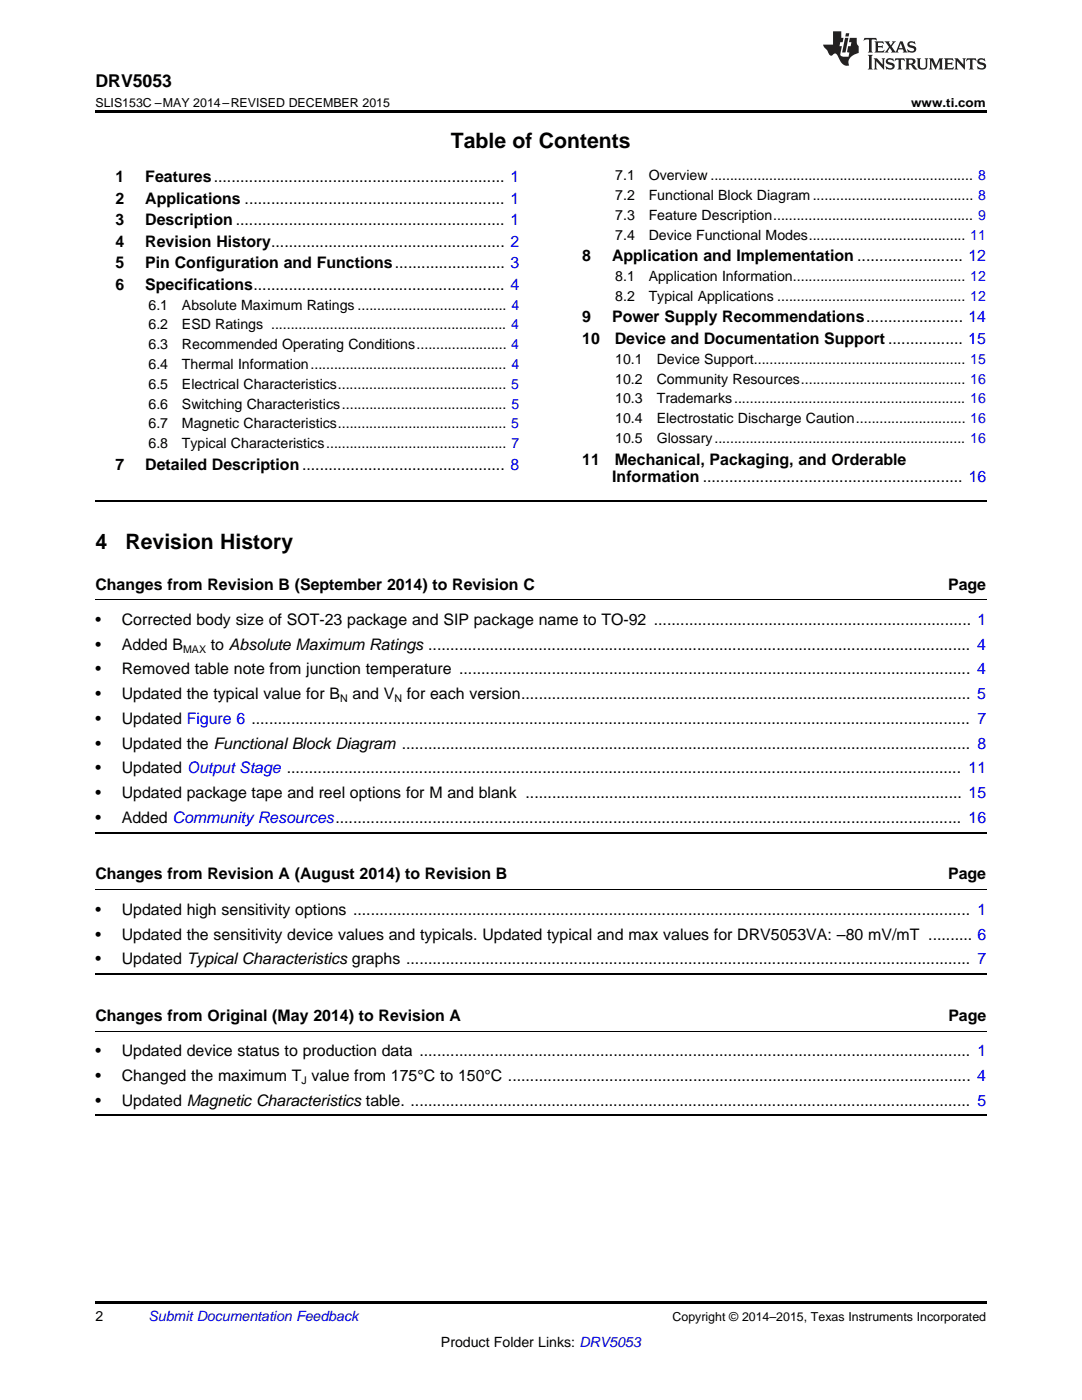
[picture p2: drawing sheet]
<svg xmlns="http://www.w3.org/2000/svg" width="216mm" height="279mm" viewBox="0 0 216 279" stroke-linecap="round" stroke-linejoin="round" font-family="sans-serif">
<defs><g id="words">
<g font-size="4.2">
<text x="90" y="29.6">Table of Contents</text>
<text x="19" y="109.5">4</text>
<text x="25" y="109.5">Revision History</text>
</g>
<text font-size="3.5" x="19" y="17.3">DRV5053</text>
<g font-size="3.2">
<text x="23" y="36.3">1</text>
<text x="23" y="40.6">2</text>
<text x="29" y="36.3">Features.................................................................. 1</text>
<text x="29" y="40.6">Applications ........................................................... 1</text>
<text x="23" y="44.9">3</text>
<text x="29" y="44.9">Description ............................................................. 1</text>
<text x="23" y="49.2">4</text>
<text x="23" y="53.6">5</text>
<text x="29" y="49.2">Revision History..................................................... 2</text>
<text x="29" y="53.6">Pin Configuration and Functions......................... 3</text>
<text x="116.2" y="52.1">8</text>
<text x="122.1" y="52.1">Application and Implementation ........................ 12</text>
<text x="23" y="57.9">6</text>
<text x="29" y="57.9">Specifications......................................................... 4</text>
<text x="116.2" y="64.3">9</text>
<text x="122.1" y="64.3">Power Supply Recommendations...................... 14</text>
<text x="116.2" y="68.7">10</text>
<text x="122.7" y="68.7">Device and Documentation Support ................. 15</text>
<text x="23" y="93.8">7</text>
<text x="29" y="93.8">Detailed Description.............................................. 8</text>
<text x="116.2" y="92.7">11</text>
<text x="122.7" y="92.7">Mechanical, Packaging, and Orderable</text>
<text x="122.2" y="96.2">Information ........................................................... 16</text>
<text x="19" y="117.7">Changes from Revision B (September 2014) to Revision C</text>
<text x="189.2" y="117.7">Page</text>
<text x="19" y="124.7">•</text>
<text x="24.3" y="124.7">Corrected body size of SOT-23 package and SIP package name to TO-92 ........................................................................ 1</text>
<text x="19" y="129.6">•</text>
<text x="24.3" y="129.6">Added B</text>
<text x="42.1" y="129.6">to Absolute Maximum Ratings ........................................................................................................................... 4</text>
<text x="19" y="134.6">•</text>
<text x="24.3" y="134.6">Removed table note from junction temperature .................................................................................................................... 4</text>
<text x="19" y="139.5">•</text>
<text x="24.3" y="139.5">Updated the typical value for B</text>
<text x="70.3" y="139.5">and V</text>
<text x="81.2" y="139.5">for each version...................................................................................................... 5</text>
<text x="19" y="144.5">•</text>
<text x="19" y="149.4">•</text>
<text x="24.3" y="144.5">Updated Figure 6 ................................................................................................................................................................... 7</text>
<text x="24.3" y="149.4">Updated the Functional Block Diagram ................................................................................................................................. 8</text>
<text x="19" y="154.3">•</text>
<text x="24.3" y="154.3">Updated Output Stage ......................................................................................................................................................... 11</text>
<text x="19" y="159.3">•</text>
<text x="24.3" y="159.3">Updated package tape and reel options for M and blank ................................................................................................... 15</text>
<text x="19" y="164.2">•</text>
<text x="24.3" y="164.2">Added Community Resources.............................................................................................................................................. 16</text>
<text x="19" y="175.5">Changes from Revision A (August 2014) to Revision B</text>
<text x="189.2" y="175.5">Page</text>
<text x="19" y="182.6">•</text>
<text x="24.3" y="182.6">Updated high sensitivity options ............................................................................................................................................ 1</text>
<text x="19" y="187.5">•</text>
<text x="24.3" y="187.5">Updated the sensitivity device values and typicals. Updated typical and max values for DRV5053VA: –80 mV/mT .......... 6</text>
<text x="19" y="192.4">•</text>
<text x="24.3" y="192.4">Updated Typical Characteristics graphs ................................................................................................................................ 7</text>
<text x="19" y="203.7">Changes from Original (May 2014) to Revision A</text>
<text x="189.2" y="203.7">Page</text>
<text x="19" y="210.8">•</text>
<text x="19" y="215.7">•</text>
<text x="24.3" y="210.8">Updated device status to production data ............................................................................................................................. 1</text>
<text x="24.3" y="215.7">Changed the maximum T value from 175°C to 150°C ......................................................................................................... 4</text>
<text x="19" y="220.7">•</text>
<text x="24.3" y="220.7">Updated Magnetic Characteristics table. ............................................................................................................................... 5</text>
</g>
<g font-size="2.8">
<text x="122.8" y="36">7.1</text>
<text x="129.4" y="36">Overview ................................................................... 8</text>
<text x="122.8" y="39.9">7.2</text>
<text x="129.4" y="39.9">Functional Block Diagram......................................... 8</text>
<text x="122.8" y="43.9">7.3</text>
<text x="122.8" y="47.8">7.4</text>
<text x="129.4" y="43.9">Feature Description................................................... 9</text>
<text x="129.4" y="47.8">Device Functional Modes........................................ 11</text>
<text x="122.8" y="56.1">8.1</text>
<text x="129.4" y="56.1">Application Information............................................ 12</text>
<text x="29.6" y="61.8">6.1</text>
<text x="29.6" y="65.8">6.2</text>
<text x="36.3" y="61.8">Absolute Maximum Ratings ...................................... 4</text>
<text x="36.3" y="65.8">ESD Ratings ............................................................ 4</text>
<text x="122.8" y="60">8.2</text>
<text x="129.4" y="60">Typical Applications ................................................ 12</text>
<text x="29.6" y="69.7">6.3</text>
<text x="36.3" y="69.7">Recommended Operating Conditions....................... 4</text>
<text x="29.6" y="73.7">6.4</text>
<text x="29.6" y="77.6">6.5</text>
<text x="36.3" y="73.7">Thermal Information.................................................. 4</text>
<text x="36.3" y="77.6">Electrical Characteristics........................................... 5</text>
<text x="122.8" y="72.6">10.1</text>
<text x="122.8" y="76.6">10.2</text>
<text x="131" y="72.6">Device Support...................................................... 15</text>
<text x="131" y="76.6">Community Resources.......................................... 16</text>
<text x="29.6" y="81.6">6.6</text>
<text x="36.3" y="81.6">Switching Characteristics.......................................... 5</text>
<text x="122.8" y="80.5">10.3</text>
<text x="131" y="80.5">Trademarks........................................................... 16</text>
<text x="29.6" y="85.5">6.7</text>
<text x="29.6" y="89.5">6.8</text>
<text x="36.3" y="85.5">Magnetic Characteristics........................................... 5</text>
<text x="36.3" y="89.5">Typical Characteristics.............................................. 7</text>
<text x="122.8" y="84.5">10.4</text>
<text x="122.8" y="88.4">10.5</text>
<text x="131" y="84.5">Electrostatic Discharge Caution............................ 16</text>
<text x="131" y="88.4">Glossary................................................................ 16</text>
<text x="19" y="263.6">2</text>
<text x="88" y="268.9">Product Folder Links: DRV5053</text>
</g>
<text font-size="2.8" fill="#0000c8" x="29.6" y="263.6">Submit Documentation Feedback</text>
<g font-size="2.5">
<text x="19" y="21.4">SLIS153C –MAY 2014–REVISED DECEMBER 2015</text>
<text x="181.8" y="21.4">www.ti.com</text>
<text x="134.2" y="263.6">Copyright © 2014–2015, Texas Instruments Incorporated</text>
</g>
<g font-size="2.1">
<text x="36.5" y="130.3">MAX</text>
<text x="67.9" y="140.2">N</text>
<text x="78.7" y="140.2">N</text>
<text x="60.1" y="216.4">J</text>
</g>
</g></defs>
<path d="M19 22h177.8v.5h-177.8zM19 259.7h177.8v.5h-177.8z" fill="#000"/>
<path d="M19 99.9h177.8M19 166.2h177.8M19 194.4h177.8M19 222.6h177.8" fill="none" stroke="#000" stroke-width=".35"/>
<path d="M19 119.7h177.8M19 177.6h177.8M19 205.8h177.8" fill="none" stroke="#000" stroke-width=".2"/>
<g fill="#231f20">
<path d="M172.5 7.6l-.1 .5 .4-.2h.6v.1v2.1l-.2 .4h.9l-.2-.4v-2.1l.1-.1h.5l.5 .2-.2-.5zM174.5 8.3l.2 .3v1.5l-.2 .4h1.8l.2-.6a1.04 1.04 0 0 1-1.3 .2v-.7h.6l.3 .2v-.6l-.3 .2h-.6v-.6l.8-.1 .4 .3-.2-.5zM176.5 8.3l.9 1.1-.9 1.1h.8l-.2-.2 .4-.7 .5 .7-.2 .2h1.5l-.2-.2 .2-.4h.9l.1 .4-.2 .2h1l-.3-.3-.7-1.9h-.5l-.9 2-.8-1 .9-1h-.8l.1 .3-.4 .5-.3-.6 .1-.2zM179.7 8.6l.4 1h-.7zM181.3 8.4a.63 .63 0 0 0-.2 .7 .63 .63 0 0 0 .6 .4l.6 .2 .1 .2a.75 .75 0 0 1-.7 .4 .75 .75 0 0 1-.6-.5l.1 .7 .1-.1a1.11 1.11 0 0 0 1.5-.6 1.13 1.13 0 0 0-1.2-.8l-.1-.4a1.04 1.04 0 0 1 1.2 .2l-.2-.5-.2 .1-.4-.2zM173.2 10.9l.2 .4v2.2l-.2 .4h1l-.3-.4v-2.2l.3-.4zM174.3 11.6l.3 .4v1.5l-.3 .4h.8l-.2-.4v-1.3l1.5 1.7v-1.9l.2-.4h-.7l.2 .4v.9l-1.1-1.3zM177 11.8a.62 .62 0 0 0-.2 .7 .62 .62 0 0 0 .6 .4l.6 .1 .1 .3a.76 .76 0 0 1-.7 .3 .76 .76 0 0 1-.7-.4l.2 .7 .1-.1a1.11 1.11 0 0 0 1.5-.6 1.13 1.13 0 0 0-1.2-.8l-.1-.4a1.04 1.04 0 0 1 1.2 .2l-.2-.6-.2 .1-.5-.1zM178.7 11.6l-.2 .6a.61 .61 0 0 1 .8-.3v1.6l-.2 .4h.9l-.2-.4v-1.6a.63 .63 0 0 1 .7 .3l-.1-.6zM180.6 11.6l.3 .4v1.5l-.3 .4h1l-.2-.2-.1-.8 .6 .2a.76 .76 0 0 0 1.2 .7l-1-1a.58 .58 0 0 0 .6-.5 .58 .58 0 0 0-.5-.6zM181.4 11.9h.1a.45 .45 0 0 1 .5 .1 .45 .45 0 0 1 .1 .5l-.8 .2zM182.9 11.6l.2 .2a2.17 2.17 0 0 0 .3 1.9 .99 .99 0 0 0 1.6-.6v-1.1l.2-.4h-.7l.2 .2a1.92 1.92 0 0 1-.2 1.8 .6 .6 0 0 1-.9-.5v-1.1l.2-.4zM185.4 11.6l.2 .4v1.5l-.2 .4h.7l-.2-.4v-1.4l.8 1.8 .8-1.8v1.4l-.2 .4h.9l-.2-.4v-1.5l.2-.4h-.8l-.6 1.5-.6-1.5zM188.4 11.6l.2 .4v1.5l-.2 .4h1.8l.1-.6a1.04 1.04 0 0 1-1.2 .1v-.6h.5l.4 .2v-.6l-.4 .2h-.5v-.7h.8l.3 .3-.1-.6zM190.5 11.6l.2 .4v1.5l-.2 .4h.7l-.2-.4v-1.3l1.5 1.7v-1.9l.2-.4h-.7l.2 .4v.9l-1.1-1.3zM192.9 11.6l-.1 .6a.61 .61 0 0 1 .7-.3l.1 1.6-.3 .4h1l-.3-.4 .1-1.6a.63 .63 0 0 1 .7 .3l-.1-.6zM195.2 11.8a.62 .62 0 0 0-.2 .7 .62 .62 0 0 0 .6 .4l.6 .1 .1 .3a.76 .76 0 0 1-.7 .3 .76 .76 0 0 1-.6-.4l.1 .7 .1-.1a1.11 1.11 0 0 0 1.6-.6 1.13 1.13 0 0 0-1.3-.8l-.1-.4a1.04 1.04 0 0 1 1.2 .2l-.1-.6-.2 .1-.5-.1z"/>
<path d="M166.2 6.3v2.6h-1.9v.4l.8 .9a.91 .91 0 0 0 1 .8 .56 .56 0 0 1 .5-.3 .56 .56 0 0 1 .5 .3l.4 .8a1.53 1.53 0 0 0 1.9 1.2 1.54 1.54 0 0 1 1-2.1l.9-.3v-1.4a1.52 1.52 0 0 1-.4-1.6h-1.3l-.2 .8h.5l-.2 .8h-.5l-.1 1v.2l.4 .1-.2 .8a1.93 1.93 0 0 1-1.6-.3l.3-1.8h-.5l.2-.8h.4l.2-.8h-.4v-1.3zM168.6 7.6l-.6 2.9h.7l.6-2.9zM168.8 6.6l-.1 .7h.6l.2-.7z"/>
</g>
<use href="#words"/>
</svg>
